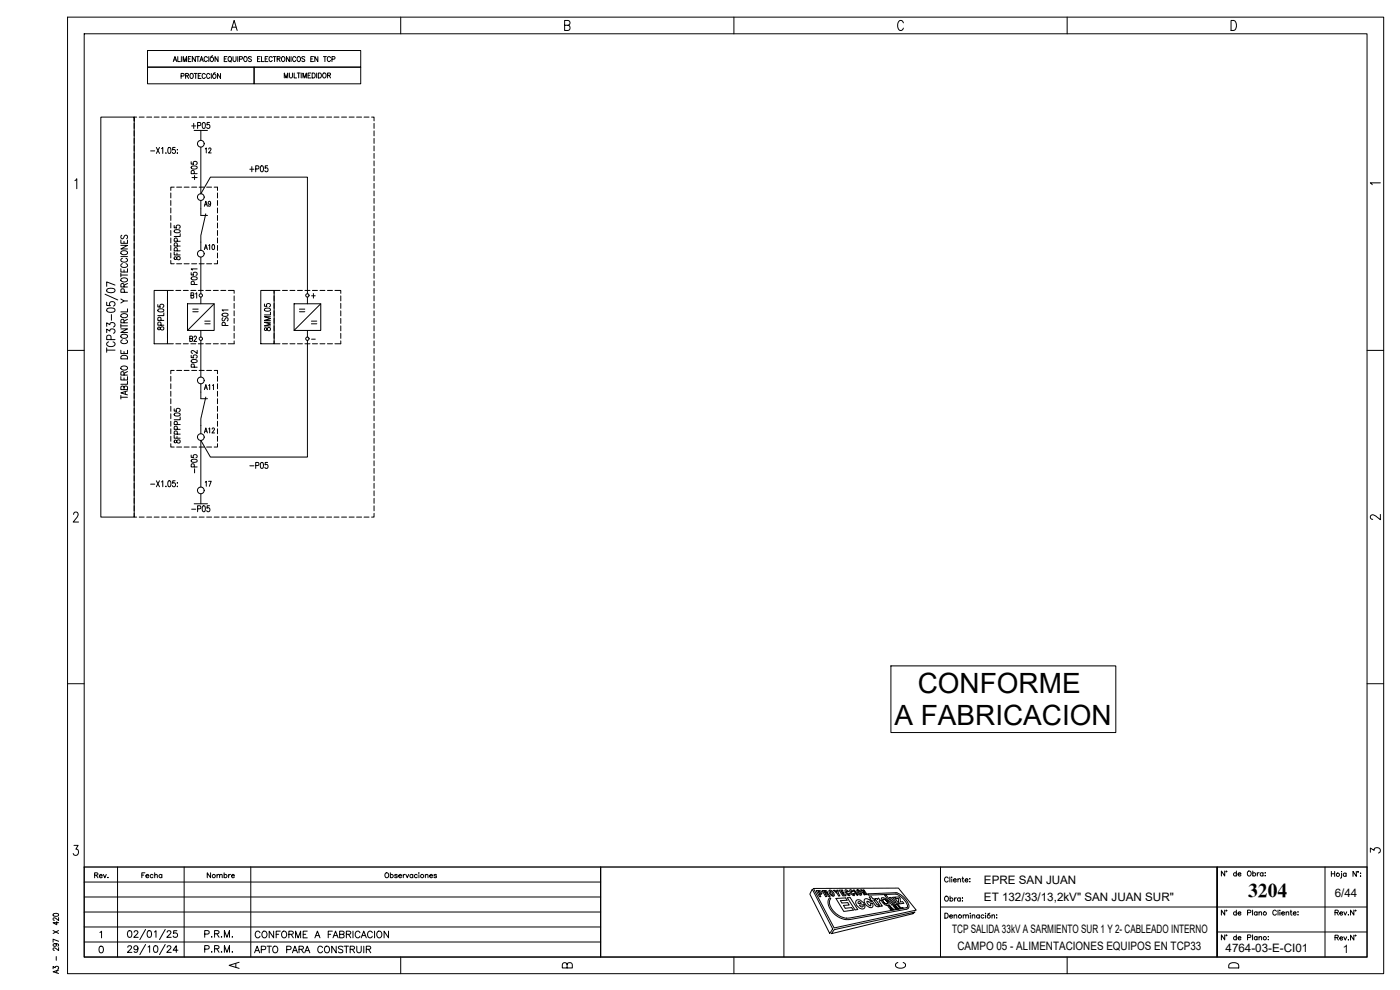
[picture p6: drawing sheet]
<svg xmlns="http://www.w3.org/2000/svg" width="420mm" height="297mm" viewBox="0 0 420 297" stroke-linecap="round" stroke-linejoin="round" font-family="sans-serif">
<defs><g id="words">
<g font-size="8.4">
<text x="275.4" y="207.9">CONFORME</text>
<text x="268.4" y="217.5">A FABRICACION</text>
</g>
<text font-size="5.9" x="374.6" y="269.1">3204</text>
<g font-size="5.3">
<text x="74.1" y="52.9">+P05</text>
<text x="75.5" y="287.2">APTO PARA CONSTRUIR</text>
<text x="75.8" y="282.6">CONFORME A FABRICACION</text>
</g>
<g font-size="4.9">
<text x="56.8" y="39.9">+P05</text>
<text x="64.6" y="47.3" transform="rotate(-90 64.6 47.3)">12</text>
<text x="60.3" y="55" transform="rotate(-90 60.3 55)">+P05</text>
<text x="60.3" y="90.7" transform="rotate(-90 60.3 90.7)">B1</text>
<text x="56.1" y="103.7">B2</text>
<text x="60.3" y="111.5" transform="rotate(-90 60.3 111.5)">P052</text>
<text x="60.3" y="131.2">A12</text>
<text x="60.3" y="143.2" transform="rotate(-90 60.3 143.2)">-P05</text>
<text x="74.1" y="141.8">-P05</text>
<text x="56.8" y="154.9">-P05</text>
<text x="410.3" y="157.3">2</text>
<text x="410.3" y="257.2">3</text>
<text x="67.7" y="291.7">A</text>
<text x="167.9" y="291.7">B</text>
<text x="267.8" y="291.7">C</text>
<text x="367.9" y="291.7">D</text>
</g>
<g font-size="4.4">
<text x="60.3" y="63.1">A9</text>
<text x="60.3" y="76.2">A10</text>
<text x="60.3" y="118.2">A11</text>
<text x="60.7" y="147.1">17</text>
<text x="27.5" y="264.6">Rev.</text>
<text x="41.6" y="264.6">Fecha</text>
<text x="61.4" y="264.6">Nombre</text>
</g>
<g font-size="3.5">
<text x="410.3" y="56.8">1</text>
<text x="295.3" y="265.3">EPRE SAN JUAN</text>
<text x="400.6" y="269.1">6/44</text>
<text x="295.3" y="270.3">ET 132/33/13,2kV&quot; SAN JUAN SUR&quot;</text>
<text x="285.8" y="279.8">TCP SALIDA 33kV A SARMIENTO SUR 1 Y 2- CABLEADO INTERNO</text>
<text x="287.4" y="284.9">CAMPO 05 - ALIMENTACIONES EQUIPOS EN TCP33</text>
<text x="367.8" y="285.7">4764-03-E-CI01</text>
<text x="403" y="285.9">1</text>
</g>
<text font-size="2.6" x="92.8" y="103">-</text>
</g></defs>
<!-- layer: 0 -->
<g fill="none" stroke="#000" stroke-width=".3">
<path d="M20.3 5.1h395v287h-395zM25.3 10.1h385v277h-385zM69.4 9.1l.9-3 .9 3M69.7 8.1h1.1M120.3 5.1v5M169.5 7.6h1a.73 .73 0 0 0 .6-.7 .73 .73 0 0 0-.6-.8h-1v3h1a.81 .81 0 0 0 .6-.7 .81 .81 0 0 0-.6-.8M220.3 5.1v5M271.1 6.9a.8 .8 0 0 0-1.2-.6 2 2 0 0 0 .2 2.8 .86 .86 0 0 0 1-.7M320.3 5.1v5M369.5 6.1h.8a1.76 1.76 0 0 1 0 3h-.8zM40.3 37v1.5M40.3 39.3v1.5"/>
<path d="M41 35.1h-.7v120.1h-10v-120.1h10v1.2M41.8 35.1h1.5M44 35.1h1.5M46.3 35.1h1.5M48.5 35.1h1.5M50.8 35.1h1.5M53 35.1h1.5M60.3 39.1v3M66.5 35.1h1.5M68.8 35.1h1.5M71 35.1h1.5M73.3 35.1h1.5"/>
<path d="M75.5 35.1h1.5M77.8 35.1h1.5M80 35.1h1.5M82.3 35.1h1.5M84.5 35.1h1.5M86.8 35.1h1.5M89 35.1h1.5M91.3 35.1h1.5M93.5 35.1h1.5M95.8 35.1h1.5M98 35.1h1.5M100.3 35.1h1.5"/>
<path d="M102.5 35.1h1.5M104.8 35.1h1.5M107 35.1h1.5M109.3 35.1h1.5M111.5 35.1h.8v1.2M112.3 37v1.5M112.3 39.3v1.5M22.5 54.2l.5-.6v3M40.3 41.5v1.5M40.3 43.8v1.5M40.3 46v1.5M40.3 48.3v1.5"/>
<path d="M40.3 50.5v1.5M40.3 52.8v1.5M40.3 55v1.5M40.3 57.3v1.5M40.3 59.5v1.5M45.2 45.3h1.2M46.9 44.2l1 1.8M47.9 44.2l-1 1.8M48.5 44.6l.3-.4v1.8M49.8 45.9v.1zM50.6 44.3l.3-.1a1.08 1.08 0 0 1-.1 1.8l-.5-.7zM51.3 57.9v1.5"/>
<path d="M52.3 56.2h-1v1M52.5 44.2h-.6l-.1 .8a.53 .53 0 0 1 .8 0 .53 .53 0 0 1-.1 .8 .53 .53 0 0 1-.8-.1M53 56.2h1.5M53.2 44.9v.1zM53.2 45.9v.1zM60.3 44.2v13.9l2.9-5h29.1v35M62 56.2h1.5M64.3 56.2h1v1M65.3 57.9v1.5M112.3 41.5v1.5M112.3 43.8v1.5M112.3 46v1.5"/>
<path d="M112.3 48.3v1.5M112.3 50.5v1.5M112.3 52.8v1.5M112.3 55v1.5M112.3 57.3v1.5M112.3 59.5v1.5M40.3 61.8v1.5M40.3 64v1.5M40.3 66.3v1.5M40.3 68.5v1.5M40.3 70.8v1.5M40.3 73v1.5"/>
<path d="M40.3 75.3v1.5M40.3 77.5v1.5M40.3 79.8v1.5M51.3 78.1v1h1M51.3 60.2v1.4M51.3 62.4v1.5M51.3 64.6v1.5M51.3 66.9v1.5M51.3 69.2v1.5M51.3 71.4v1.5M51.3 73.6v1.5M51.3 75.9v1.5"/>
<path d="M52.3 75.6v.9h1.8M52.3 67.6v.7l.7 .1a.53 .53 0 0 1 .1-.8 .53 .53 0 0 1 .7 .1 .53 .53 0 0 1-.1 .8M52.4 77.1v.7h.5a.66 .66 0 0 1 .4-.7 .66 .66 0 0 1 .8 .2 .57 .57 0 0 1-.6 .7 .57 .57 0 0 1-.5-.7zM52.4 69.1l.9-.2 .8 .4a1 1 0 0 1-.9 .6 1 1 0 0 1-.9-.6zM53 79.1h1.5M53.1 75.9v.6M53.2 75.3l-.1-.9h-.7l-.1 .9h1.8M53.2 73.8l-.1-.8h-.7l-.1 .8h1.8M53.2 72.4l-.1-.8h-.7l-.1 .8h1.8M54.1 70.1v.9h-1.8M55.3 79.1h1.5M57.5 79.1h1.5"/>
<path d="M59.8 79.1h1.5M60.3 77.2v10.9M61.8 64.2l-1.5 6.5v1.9M62 79.1h1.5M65.3 78.1v1h-1M65.3 64.6v1.5M65.3 66.9v1.5M65.3 69.2v1.5M112.3 61.8v1.5M112.3 64v1.5M112.3 66.3v1.5M112.3 68.5v1.5"/>
<path d="M112.3 70.8v1.5M112.3 73v1.5M112.3 75.3v1.5M112.3 77.5v1.5M112.3 79.8v1.5M31.5 88.3l3.8 1.7M32 99.8v-1l1 .5a.73 .73 0 0 1 1.1-.6 .73 .73 0 0 1 0 1.3M32 97.9v-1l1 .5a.74 .74 0 0 1 1.1-.6 .74 .74 0 0 1 0 1.3M32 90.7v.9l1.1 .1a.76 .76 0 0 1 .1-1 .76 .76 0 0 1 1 0 .76 .76 0 0 1 .1 1l-.2 .1M32.1 92.7l1-.3a1.16 1.16 0 0 1 1.4 .6v.2a1.63 1.63 0 0 1-2.5 0zM32.1 86.8l1-.3a1.16 1.16 0 0 1 1.4 .6v.1a1.63 1.63 0 0 1-2.5 0zM33.4 94.4v1.7"/>
<path d="M34.5 85.5l-2.5-.9v1.3M40.3 82v1.5M40.3 84.3v1.5M40.3 86.5v1.5M40.3 88.8v1.5M40.3 91v1.5M40.3 93.3v1.5M40.3 95.5v1.5M40.3 97.8v1.5M46.3 87.1h4v16h-4zM47.4 91.4v.7l.7 .1a.53 .53 0 0 1 .1-.8 .53 .53 0 0 1 .7 .1 .53 .53 0 0 1-.1 .7M47.4 98.2v.7h.6a.66 .66 0 0 1 .4-.8 .66 .66 0 0 1 .8 .3 .57 .57 0 0 1-.6 .7 .57 .57 0 0 1-.5-.8z"/>
<path d="M47.4 92.9l1-.3 .8 .4a1 1 0 0 1-.9 .6 1 1 0 0 1-.9-.6zM48.3 97.6l-.1-.8h-.8v.8h1.8M48.3 96.1l-.1-.8h-.8v.8h1.8M49.2 93.9v.8h-1.8M50.3 88.8v1.5M50.3 91v1.5M50.3 93.3v1.5M50.3 95.5v1.5M50.3 97.8v1.5M52 87.1h-1.7v.9M52.8 87.1h1.5M56.3 91.1h8v8h-8z"/>
<path d="M57.4 81.8v.7l.7 .1a.53 .53 0 0 1 .1-.8 .53 .53 0 0 1 .7 0 .53 .53 0 0 1-.1 .8M57.5 83.2l.9-.2 .8 .4a1 1 0 0 1-.9 .6 1 1 0 0 1-.9-.6zM58.3 85.4l-.1-.9h-.7l-.1 .9h1.8M59.2 80.7h-1.8l.3 .3M61.8 87.1h1.5M64 87.1h1.5M66.3 87.1h1.5M66.7 94.2l1-.2 .7 .4a1 1 0 0 1-.9 .5 1 1 0 0 1-.9-.5zM66.9 95.3l-.3 .4 .3 .6 .4-.1 .6-.9 .5 .4-.2 .6M67.6 97.7l-.1-.9h-.8l-.1 .9h1.8M68.4 93h-1.8l.4 .3M68.5 87.1h1.8v.9"/>
<path d="M70.3 88.8v1.5M70.3 91v1.5M70.3 93.3v1.5M70.3 95.5v1.5M70.3 97.8v1.5M78.3 87.1h4v16h-4zM79.4 91.2v.7h.7a.54 .54 0 0 1 .1-.7 .54 .54 0 0 1 .8 .1 .54 .54 0 0 1-.2 .7M79.5 98.4v.7h.5a.66 .66 0 0 1 .4-.7 .66 .66 0 0 1 .8 .2 .58 .58 0 0 1-.6 .7 .58 .58 0 0 1-.6-.8zM79.5 92.6l.9-.2 .4 .1 .4 .4a1.02 1.02 0 0 1-1.8 0zM81.2 96.7h-1.8l1.8 .5-1.8 .6h1.8M81.2 95h-1.8l1.8 .6-1.8 .5h1.8M81.2 93.7v.8h-1.8"/>
<path d="M82.3 88.8v1.5M82.3 91v1.5M82.3 93.3v1.5M82.3 95.5v1.5M82.3 97.8v1.5M84 87.1h-1.7v.9M84.8 87.1h1.5M87 87.1h1.5M88.3 91.1h8v8h-8zM89.3 87.1h1.5M91.5 87.1h1.5M92.3 89.2v1.9"/>
<path d="M92.3 99.1v2M93.5 88.8h1.1M93.8 87.1h1.5M94.1 88.1v1.4M96 87.1h1.5M98.3 87.1h1.5M100.5 87.1h1.8v.9M102.3 88.8v1.5M102.3 91v1.5M102.3 93.3v1.5M102.3 95.5v1.5M102.3 97.8v1.5"/>
<path d="M112.3 82v1.5M112.3 84.3v1.5M112.3 86.5v1.5M112.3 88.8v1.5M112.3 91v1.5M112.3 93.3v1.5M112.3 95.5v1.5M112.3 97.8v1.5M20.3 105.1h5M32 105.1h2.5M32 104.4v1.3M32.6 102.6a.73 .73 0 0 0-.6 .9 .73 .73 0 0 0 1 .5h.6a.73 .73 0 0 0 .9-.5 .73 .73 0 0 0-.6-.9"/>
<path d="M33.3 101.9l-.1-1.1-.4-.2-.7 .2-.1 1.1h2.5M40.3 100v1.5M40.3 102.3v1.5M40.3 104.5v1.5M40.3 106.8v1.5M40.3 109v1.5M40.3 111.3v1.5M40.3 113.5v1.5M40.3 115.8v1.5M40.3 118v1.5M50.3 102.3v.8h1.7M50.3 100v1.5"/>
<path d="M51.3 112.9v1.5M51.3 115.1v1.5M51.3 117.4v1.5M51.3 119.6v1.5M52.3 111.1h-1v1M52.8 103.1h1.5M53 111.1h1.5M60.3 102.2v10.9M61.8 119.1l-1.5 6.5v2M61.8 103.1h1.5M62 111.1h1.5M64 103.1h1.5"/>
<path d="M64.3 111.1h1v1M65.3 112.9v1.5M65.3 119.6v1.5M66.3 103.1h1.5M70.3 100v1.5M70.3 102.3v.8h-1.8M82.3 102.3v.8h1.7M82.3 100v1.5M84.8 103.1h1.5M87 103.1h1.5M89.3 103.1h1.5M91.5 103.1h1.5"/>
<path d="M92.3 102.2v34.9h-29.1l-2.9-5v14M96 103.1h1.5M98.3 103.1h1.5M102.3 102.3v.8h-1.8M102.3 100v1.5M112.3 100v1.5M112.3 102.3v1.5M112.3 104.5v1.5M112.3 106.8v1.5M112.3 109v1.5M112.3 111.3v1.5M112.3 113.5v1.5"/>
<path d="M112.3 115.8v1.5M112.3 118v1.5M410.3 105.1h5M40.3 120.3v1.5M40.3 122.5v1.5M40.3 124.8v1.5M40.3 127v1.5M40.3 129.3v1.5M40.3 131.5v1.5M40.3 133.8v1.5M40.3 136v1.5M40.3 138.3v1.5"/>
<path d="M51.3 133.1v1h1M51.3 121.9v1.5M51.3 124.1v1.5M51.3 126.4v1.5M51.3 128.7v1.5M51.3 130.9v1.5M52.3 130.6v.9h1.8M52.3 122.7v.6l.7 .1a.53 .53 0 0 1 .1-.8 .53 .53 0 0 1 .7 .1 .53 .53 0 0 1-.1 .8M52.4 132.1v.7h.5a.66 .66 0 0 1 .4-.8 .66 .66 0 0 1 .8 .3 .58 .58 0 0 1-.6 .7 .58 .58 0 0 1-.5-.8l-.3-.2zM52.4 124.1l1.3-.1 .4 .4a1.08 1.08 0 0 1-1.8-.1zM53 134.1h1.5M53.1 131v.5"/>
<path d="M53.2 130.3l-.1-.9h-.7l-.1 .9h1.8M53.2 128.8l-.1-.8h-.7l-.1 .8h1.8M53.2 127.4l-.1-.8h-.7l-.1 .8h1.8M54.1 125.1v.8h-1.8M62 134.1h1.5M65.3 133.1v1h-1M65.3 121.9v1.5M65.3 124.1v1.5M112.3 120.3v1.5M112.3 122.5v1.5M112.3 124.8v1.5M112.3 127v1.5"/>
<path d="M112.3 129.3v1.5M112.3 131.5v1.5M112.3 133.8v1.5M112.3 136v1.5M112.3 138.3v1.5M22.1 154.3l.2-.5 .7-.2 .3 .3 .1 .6-1.4 2.1h1.6M40.3 154v1.2h.7M40.3 140.5v1.5M40.3 142.8v1.5M40.3 145v1.5M40.3 147.3v1.5M40.3 149.5v1.5"/>
<path d="M40.3 151.8v1.5M41.8 155.2h1.5M44 155.2h1.5M45.2 145.3h1.2M46.3 155.2h1.5M46.9 144.3l1 1.8M47.9 144.3l-1 1.8M48.5 144.6l.3-.3v1.8M48.5 155.2h1.5M49.8 145.9v.2zM50.6 144.3h.2a1 1 0 0 1 .5 .9 1 1 0 0 1-.5 .9l-.5-.8zM50.8 155.2h1.5"/>
<path d="M52.5 144.3h-.6l-.1 .7a.53 .53 0 0 1 .8 0 .53 .53 0 0 1-.1 .8 .53 .53 0 0 1-.8-.1M53 155.2h1.5M53.2 144.8v.2zM53.2 145.9v.2zM60.3 148.1v3.1M66.5 155.2h1.5M68.8 155.2h1.5M71 155.2h1.5M73.3 155.2h1.5M75.5 155.2h1.5M77.8 155.2h1.5M80 155.2h1.5"/>
<path d="M82.3 155.2h1.5M84.5 155.2h1.5M86.8 155.2h1.5M89 155.2h1.5M91.3 155.2h1.5M93.5 155.2h1.5M95.8 155.2h1.5M98 155.2h1.5M100.3 155.2h1.5M102.5 155.2h1.5M104.8 155.2h1.5M107 155.2h1.5"/>
<path d="M109.3 155.2h1.5M112.3 154v1.2h-.8M112.3 140.5v1.5M112.3 142.8v1.5M112.3 145v1.5M112.3 147.3v1.5M112.3 149.5v1.5M112.3 151.8v1.5M20.3 205.1h5M410.3 205.1h5M22.2 253.6h1.2l-.6 1.2a.88 .88 0 0 1 .7 1.3 .88 .88 0 0 1-1.5 0M120.3 287.1v5"/>
<path d="M220.3 287.1v5M320.3 287.1v5"/>
<circle cx="92.2" cy="88.6" r=".5"/>
<circle cx="92.2" cy="101.6" r=".5"/>
</g>
<!-- layer: TEXTOS -->
<g fill="none" stroke="#000" stroke-width=".3">
<path d="M44.3 15.2h64v5h-64zM52 18.5l.5-1.5 .5 1.5M52.2 18h.6M53.4 17v1.5h.7M54.4 17v1.5M55 18.5v-1.5l.5 1.5 .5-1.5v1.5M56.5 17.7h.5M57.3 17h-.8v1.5h.8M58.6 17v1.5l-.9-1.5v1.5M58.9 17h.9M59.4 17v1.5M60 18.5l.5-1.5 .5 1.5"/>
<path d="M60.2 18h.6M62.2 17.3a.5 .5 0 0 0-.6-.3 .5 .5 0 0 0-.4 .5v.4a.5 .5 0 0 0 .4 .6 .5 .5 0 0 0 .6-.4M62.7 17v1.5M63.8 16.7l-.5 .3M65.4 17v1.5l-.9-1.5v1.5M67.3 17.7h.5M68.1 17h-.8v1.5h.8M68.7 17h.1a.71 .71 0 0 1 .7 .8 .71 .71 0 0 1-.8 .6l-.3-.5zM69 18.2l.4 .4M69.9 17v1l.4 .5 .5-.3v-1.2M71.3 17v1.5M71.9 17.8l.7-.1 .1-.6-.8-.1v1.5"/>
<path d="M73.4 17a.69 .69 0 0 1 .8 .7 .69 .69 0 0 1-.8 .7l-.3-.5zM75.5 17.2l-.4-.2-.5 .2 .1 .3 .6 .3 .2 .4-.4 .3-.5-.3M77.3 17.7h.5M78.1 17h-.8v1.5h.8M78.5 17v1.5h.8M79.6 17.7h.5M80.4 17h-.8v1.5h.8M81.7 17.3a.49 .49 0 0 0-.6-.3 .49 .49 0 0 0-.4 .5v.4a.49 .49 0 0 0 .4 .6 .49 .49 0 0 0 .6-.4M82 17h.9M82.4 17v1.5M83.2 17.7l.7-.1 .1-.5-.8-.1v1.5M83.6 17.7l.5 .8"/>
<path d="M84.7 17h.2a.71 .71 0 0 1 .6 .8 .71 .71 0 0 1-.8 .6l-.2-.5zM86.8 17v1.5l-.8-1.5v1.5M87.3 17v1.5M88.8 17.3a.49 .49 0 0 0-.6-.3 .49 .49 0 0 0-.4 .5v.4a.49 .49 0 0 0 .4 .6 .49 .49 0 0 0 .6-.4M89.3 17.2l.2-.2a.71 .71 0 0 1 .7 .8 .71 .71 0 0 1-.8 .6l-.3-.5zM91.5 17.2l-.3-.2-.6 .2 .1 .3 .7 .4-.1 .5-.4 .1-.3-.3M93.3 17.7h.5M94.1 17h-.8v1.5h.8M95.4 17v1.5l-.9-1.5v1.5M97.1 17h.9M97.5 17v1.5M99.2 17.3a.49 .49 0 0 0-.6-.3 .49 .49 0 0 0-.4 .5v.4a.49 .49 0 0 0 .4 .6 .49 .49 0 0 0 .6-.4"/>
<path d="M99.6 17.8l.8-.1 .1-.6-.9-.1v1.5M44.3 20.2h32v4.9h-32zM54.3 22.8h.8l.1-.6-.9-.2v1.5M55.7 22.8l.8-.1v-.5l-.8-.2v1.5M56.1 22.8l.5 .7M57.1 22.2l.3-.2a.72 .72 0 0 1 .6 .8 .72 .72 0 0 1-.8 .7l-.2-.5zM58.3 22h.9M58.7 22v1.5M59.5 22.8h.5M60.3 22h-.8v1.5h.8M61.6 22.4a.49 .49 0 0 0-.6-.4 .49 .49 0 0 0-.3 .6v.4a.49 .49 0 0 0 .3 .5 .49 .49 0 0 0 .6-.3M63 22.4a.49 .49 0 0 0-.6-.4 .49 .49 0 0 0-.4 .6v.4a.49 .49 0 0 0 .4 .5 .49 .49 0 0 0 .6-.3"/>
<path d="M63.4 22v1.5M64.6 21.8l-.5 .2M66.2 22v1.5l-.9-1.5v1.5M76.3 20.2h32v4.9h-32zM85.3 23.4v-1.5l.5 1.5 .6-1.5v1.5M86.9 21.9v1.1l.3 .4 .5-.2 .1-1.3M88.3 21.9v1.5h.7M89.2 21.9h.9M89.6 21.9v1.5M90.4 21.9v1.5M90.9 23.4v-1.5l.5 1.5 .5-1.5v1.5M92.4 22.6h.6"/>
<path d="M93.3 21.9h-.9v1.5h.9M93.7 21.9a.76 .76 0 0 1 .9 .7 .76 .76 0 0 1-.9 .8zM95 21.9v1.5M95.5 21.9a.76 .76 0 0 1 1 .7 .76 .76 0 0 1-1 .8zM97.1 22a.69 .69 0 0 1 .8 .6 .69 .69 0 0 1-.8 .7l-.3-.5zM98.3 22.6l.8-.1v-.5l-.8-.1v1.5M98.8 22.6l.4 .8M36.3 73.6h2l-2 1.1h2M36.3 72v1h2v-1M36.3 77h2M36.4 75.5a1.14 1.14 0 0 1 1.9 .5 1.11 1.11 0 0 1-1.1 .5 1.11 1.11 0 0 1-.9-.8zM36.5 70.6l-.2 .4 .2 .6 .5-.1 .7-.9h.3l.3 .4-.3 .6"/>
<path d="M36.7 79.1a.59 .59 0 0 0-.4 .7 .59 .59 0 0 0 .7 .4h.5a.59 .59 0 0 0 .8-.4 .59 .59 0 0 0-.5-.7M36.7 77.5a.59 .59 0 0 0-.4 .7 .59 .59 0 0 0 .7 .5h.5a.59 .59 0 0 0 .8-.5 .59 .59 0 0 0-.5-.7M37.2 72.4v.6M36.3 98.7h2l-2 1.1h2M36.3 80.6v1h2v-1M36.3 82v1.1M36.3 97.2v1.1M36.3 97.8h2M36.3 89.7l.9 .6M36.3 82.5h2M36.4 94.4a1.12 1.12 0 0 1 1.9 .5 1.1 1.1 0 0 1-1.1 .5 1.1 1.1 0 0 1-.9-.8zM36.4 83.7a1.14 1.14 0 0 1 1.9 .4 1.1 1.1 0 0 1-1.1 .5 1.1 1.1 0 0 1-.9-.8z"/>
<path d="M37.2 96.9l-.1-1h-.7l-.1 1h2M37.2 86.1l-.1-.9h-.7l-.1 .9h2M37.2 81v.6M37.3 87.7l-.1-.9h-.8l-.1 .9h2M38.3 92.7v.9h-2M38.3 90.3h-1.1l-.9 .6M38.3 95.8l-1.1 .5M38.3 85l-1.1 .6M36.3 113v1h2v-1M36.3 105.1v1h2v-1M36.3 119.2h2M36.3 118.6v1.1"/>
<path d="M36.4 110.1a1.14 1.14 0 0 1 1.9 .5 1.1 1.1 0 0 1-1.1 .5 1.1 1.1 0 0 1-.9-.8zM36.4 106.9a1.27 1.27 0 0 1 1.9 .2v.6h-2zM36.4 100.6a1.14 1.14 0 0 1 1.9 .4 1.1 1.1 0 0 1-1.1 .5 1.1 1.1 0 0 1-.9-.7zM36.7 102a.59 .59 0 0 0-.4 .7 .59 .59 0 0 0 .7 .4h.5a.59 .59 0 0 0 .8-.4 .59 .59 0 0 0-.5-.7M37.2 116.2l.4-.4 .5 .1 .2 .3v.7h-2l.1-.9h.7l.1 .9M37.2 112.5l-.1-.9h-.7l-.1 .9h2M37.2 105.5v.6M37.2 113.4v.6M37.6 117.5v.8M38.3 117.3l-2 .6 2 .6M38.3 114.4v.9h-2M38.3 111.5l-1.1 .5"/>
<path d="M15.9 279.2l1.7 .9M16 274.2l.9-.2 .7 .4a.92 .92 0 0 1-.8 .5 .92 .92 0 0 1-.9-.5zM17 276.5v1l-1.1-.7h1.7M17.6 275.3v.9l-1.2-.8-.5 .2 .1 .4 .3 .1M17.6 279.2l-1.7 .9M30 279.8l.5-.4v2M38.5 279.3h.5a1.14 1.14 0 0 1 0 1.9h-.2a1.26 1.26 0 0 1-.3-1.9zM40.3 279.7l.1-.4h.6l.4 .5-1.3 1.4h1.4M43.7 278.9l-1.7 3M44.4 279.3h.5a1.14 1.14 0 0 1 0 1.9h-.2a1.26 1.26 0 0 1-.3-1.9zM46.3 279.6l.5-.3v1.9M49.6 278.9l-1.7 3"/>
<path d="M50.2 279.7l.1-.4h.6l.4 .5-1.2 1.4h1.3M53.1 279.3h-1v.8a.7 .7 0 0 1 1 0 .7 .7 0 0 1-.1 1.1 .7 .7 0 0 1-1-.3M15.9 290.7v-.7l.7 .4a.49 .49 0 0 1 .7-.4 .49 .49 0 0 1 0 .8M16.5 283.1l.4 .2a.45 .45 0 0 1-.5 .7 .45 .45 0 0 1-.2-.8l1.3 .1 .1 .3-.3 .3M16.9 287v1.1M17 291.3v.6M17.6 291.1l-1.7 .5 1.7 .5M17.6 284.3v.9l-1.2-.8-.5 .2 .1 .4 .3 .2M17.6 282.4l-1.7-.6v.9M30 284a.63 .63 0 0 1 .9 .3l.1 .5a.87 .87 0 0 1-.7 1.1 1.29 1.29 0 0 1-.3-1.9zM38.3 284.2l.2-.4h.6l.4 .5-1.3 1.5h1.4M41.4 284.4a.63 .63 0 0 1-.8 .6 .63 .63 0 0 1-.3-1 .63 .63 0 0 1 1 0l.1 .4a.96 .96 0 0 1-.8 1.4l-.3-.3"/>
<path d="M43.7 283.4l-1.7 3M44.4 284.1l.5-.3v2M46.3 283.8h.5a1.14 1.14 0 0 1 0 2h-.2a1.26 1.26 0 0 1-.3-2zM49.6 283.4l-1.7 3M50.2 284.2l.1-.4h.6l.4 .5-1.2 1.5h1.3M53.4 285.1h-1.4l.9-1.3v2M61.4 284.8l1.2-.1 .2-.3-.1-.5-1.3-.2v2M61.4 280.3l1.2-.1 .2-.3-.1-.5-1.3-.2v2M63.5 285.6h.1zM63.5 281.1h.1zM64.4 284.7l1.1-.1 .2-.5-.5-.4h-.8v2M64.4 280.2l1.1-.1 .2-.5-.5-.4h-.8v2"/>
<path d="M65.1 284.7l.6 1M65.1 280.2l.6 1M66.4 285.6h.2zM66.4 281.1h.2zM67.3 285.7v-2l.8 2 .8-2v2M67.3 281.2v-2l.8 2 .8-2v2M69.6 285.6h.2zM69.6 281.1h.2z"/>
<circle cx="63.6" cy="17.7" r=".64"/>
<circle cx="64.3" cy="22.8" r=".64"/>
</g>
<!-- layer: TextoComponente -->
<path d="M57.9 93.5h1.6M57.9 92.8h1.6M61.5 96.4h1.6M61.5 97.2h1.6M64.3 91.1l-8 8M89.9 93.5h1.6M89.9 92.8h1.6M93.5 96.4h1.6M93.5 97.2h1.6M96.3 91.1l-8 8" fill="none" stroke="#000" stroke-width=".3"/>
<!-- layer: rotulo -->
<path d="M25.3 260.1h385" fill="none" stroke="#000" stroke-width=".4"/>
<g fill="none" stroke="#000" stroke-width=".3">
<path d="M25.3 260.1v27h385v-27M25.3 278.1h155M25.3 273.6h155M25.3 269.1h155M25.3 264.6h155M35.3 260.1v27M55.3 260.1v27M75.3 260.1v27M117.2 262.6a.48 .48 0 0 1 .7-.1 .48 .48 0 0 1 0 .7 .48 .48 0 0 1-.7-.1M117.2 261.9v1.5M119.2 262.6l-.3-.2-.5 .2 .8 .3v.4l-.8-.2M119.6 262.8h.9a.5 .5 0 0 0-.8-.2 .5 .5 0 0 0 0 .8 .5 .5 0 0 0 .8-.3"/>
<path d="M121 262.4v1M121.6 262.4l-.6 .4M121.8 262.4l.4 1 .5-1M123.9 262.6a.48 .48 0 0 0-.7-.1 .48 .48 0 0 0 0 .7 .48 .48 0 0 0 .7-.1M123.9 262.4v1M125.2 262.6a.48 .48 0 0 0-.7-.1 .48 .48 0 0 0 0 .7 .48 .48 0 0 0 .7-.1M125.7 261.9h.1M125.7 262.4v1M127.6 262.7l.4-.3h.4l.1 1M127.6 262.4v1M128.9 262.8h.9a.5 .5 0 0 0-.8-.2 .5 .5 0 0 0 0 .8 .5 .5 0 0 0 .8-.3M131 262.6l-.3-.2-.5 .2 .8 .3v.4l-.5 .1-.3-.3"/>
<path d="M180.3 260.1v27M235.3 260.1v27M243.8 266.8l6.1 11.9-.9 1.4-6-11.8zM244.1 266.6l25.5-.1 5.4 6.6-24.7 5.3zM245 267.2h1a.62 .62 0 0 1 .6 .4 .62 .62 0 0 1-.2 .7h-.5l.5 .7h-.5zM245.5 267.5h.5l.2 .5h-.4zM247.8 267.9l.2-.2-.2-.2-.6-.1 .4 .6h.2M248.2 268.3l-.5-.1 .5 .8h-.4M248.3 268.4l.4 .6h.4l-.8-.9-.2-.7-1.4-.2 1.1 1.8M248.9 267.1a1.38 1.38 0 0 1 1.4 1.8 1.38 1.38 0 0 1-1.4-1.8zM249.2 267.4l.6 .5 .2 .8-.6-.5zM250.2 267.1h.4l.6 .6-.1-.6h.4l.1 .9 .5 .8h-.4l-.4-.6z"/>
<path d="M250.4 278.9l24.2-5.3-.6 .6-24.5 5.9zM250.9 269.6l2.9-.2 .4 .7-2 .1 .5 .7 1.7-.1 .5 .7-1.8 .2 .6 .8 1.9-.2 .5 .8-2.9 .4zM251.8 267.1l1-.1 .2 .4h-.6l.3 .4 .5-.1 .2 .3h-.5l.2 .5 .6-.1 .2 .4h-.9zM254.1 275.5h.1M254.3 269.4l.8-.1 2.3 3.6-.8 .1zM254.7 268.1v.3l-.7-1.1 .4 .3 .2-.2-.8-.4a1.22 1.22 0 0 0 1 1.7l.3-.2-.1-.4h-.3M256.1 267h.3l1 1.6h-.3zM256.1 268.1v.3l-.8-1.1 .7 .1-.8-.5a1.22 1.22 0 0 0 1 1.8l.3-.2-.1-.4h-.3M257.2 267a1.26 1.26 0 0 1 1.3 1.6 1.26 1.26 0 0 1-1.3-1.6zM257.5 267.2l.5 .4 .2 .7-.5-.4zM257.6 271.1l.8-.1-.2-.3-.5-.2-.1 .6M258.3 267h.3l.9 .8-.5-.8h.3l.9 1.4h-.2l-.9-.7 .5 .8h-.2z"/>
<path d="M259.5 269.8a1.64 1.64 0 0 1 2.1 .8l-.8 .1-.5-.3a1 1 0 0 0 1 1.3l-.1-.6h.6a.78 .78 0 0 1-.4 1.2 2.13 2.13 0 0 1-1.9-2.5zM259.6 271.7a.86 .86 0 0 1-.4 1 .86 .86 0 0 1-1.1-.1l-1-1a.97 .97 0 0 1 0-1.5 .97 .97 0 0 1 1.4 .2l1 1.1-1.6 .2 .8 .5 .3-.3 .6-.1M262.7 271.6l.4 .4h.5M262.8 271.7l-1.1-1.5h-.3l-.4-.4h.3l-.4-.7h.6l.5 .6h.3l.3 .4-.3 .1 .9 1.2 .8 .6-.4 .1M264.2 270.2l-.3 .3 .9 1.4h-.6l-1.6-2.3h.6l.2 .2 .3-.3 .5 .7M264.6 269.5a1.83 1.83 0 0 1 2.1 2.1 1.83 1.83 0 0 1-2.1-2.1zM265 269.8h.5l.6 .5a.58 .58 0 0 1 0 1l-.9-.5-.3-.7zM265.5 268.6h.5l2.1 2.8-.5 .1zM266.5 271.8h.6l.2 .2h-.5l.8 .3 .3 .4v.4l-.6-.1-.3-.4h.5l-.6-.2zM266.9 269.3h.5l1 1.4 .5 .1-1-1.6h.4l1.5 2-.4 .1-.3-.3v.3l-.2 .1-.6-.3zM266.9 271.7h.1M268 272.8l.3 .2z"/>
<path d="M268.1 271.5l.7 .1 .2 .5 .6 .6-.3 .1-.6-.5 .4 .5-.2 .1-.9-1.2zM268.5 271.7h.1M268.5 271.7h-.3l.3 .4 .3-.1-.2-.3M268.6 269.2l1.2-.1 .3 .4 .1 1.1h.7l.3 .4-1.1 .2-.4-.6-.1-1h-.7zM268.8 268.2a5.2 5.2 0 0 1 3.5 3.9l-.4 .3-17.8 3.1M268.9 268.3l-8.3 .3-.2-.4 8.5-.4a5.6 5.6 0 0 1 3.9 4.1l-.2 .6M269.2 271.4l.3-.1 .8 1.1 .5 .1-.6 .1zM269.5 272.5l.4 .2zM270.7 272.3l.4 .2zM272.1 272.8l-16.8 3.1a6.1 6.1 0 0 1-6.8-5.7l.4-.9 .4 .2a3.2 3.2 0 0 0 1.1 4.1 6 6 0 0 0 3.7 1.9M272.6 272.5l-.5 .3M282.3 272.1h127.8"/>
<path d="M282.3 260.1v27M283.6 274h.4a.8 .8 0 0 1 .6 .7 .8 .8 0 0 1-.6 .8h-.4zM283.6 269.1l.2-.1a.67 .67 0 0 1 .8 .7 .67 .67 0 0 1-1 .5zM284.6 263.5a.56 .56 0 0 0-.7-.4 .56 .56 0 0 0-.4 .6v.4a.56 .56 0 0 0 .4 .5 .56 .56 0 0 0 .7-.3M285 274.9h.8a.48 .48 0 0 0-.5-.4 .48 .48 0 0 0-.4 .5 .48 .48 0 0 0 .4 .5l.5-.2M285.1 263.1v1.5M285.1 269.6a.48 .48 0 0 1 .7-.1 .48 .48 0 0 1 0 .7 .48 .48 0 0 1-.7 0M285.1 268.9v1.5M285.6 263.2h.1M285.6 263.7v.9M286.1 264.1h.9a.48 .48 0 0 0-.5-.4 .48 .48 0 0 0-.5 .5 .48 .48 0 0 0 .5 .4l.5-.2M286.3 274.8l.4-.3 .4 .1v.9"/>
<path d="M286.3 274.5v1M286.5 269.4v1M287.1 269.4l-.4 .1-.2 .3M287.5 263.9l.3-.3 .4 .1 .1 .9M287.5 263.6v1M288.2 269.6a.47 .47 0 0 0-.7-.1 .47 .47 0 0 0 0 .7 .47 .47 0 0 0 .7 0M288.2 269.4v1M288.7 263.6h.5M288.9 269.4h.1M288.9 270.3h.1M288.9 263.1v1.3l.4 .2M289.1 274.8l.3-.3 .4 .1v.9"/>
<path d="M289.1 274.5v1M289.6 264.1h.9a.48 .48 0 0 0-.5-.4 .48 .48 0 0 0-.5 .5 .48 .48 0 0 0 .5 .4l.5-.2M289.8 274.8l.4-.3 .4 .1v.9M291.1 264.5h.1M291.1 263.6h.1M291.1 274h.1M291.2 274.6v.9M291.8 274.8l.3-.3 .4 .1 .1 .9M291.8 274.5v1M293.9 274.7a.47 .47 0 0 0-.7-.1 .47 .47 0 0 0 0 .7 .47 .47 0 0 0 .7 0M293.9 274.5v1M295.3 274.7a.47 .47 0 0 0-.7-.1 .47 .47 0 0 0 0 .7 .47 .47 0 0 0 .7 0"/>
<path d="M295.7 274h.1M295.8 274.6v.9M297.1 274l-.7 .3M297.7 274.8l.4-.3 .3 .1 .1 .9M297.7 274.5v1M299.1 274.5h.1M299.1 275.3h.1M365.1 279.6h45M367.6 273.1v1.5l-1-1.5v1.5M367.6 261.3v1.5l-1-1.5v1.5M371 273.8a.47 .47 0 0 0-.7-.1 .47 .47 0 0 0 0 .7 .47 .47 0 0 0 .7 0M371 262.1a.47 .47 0 0 0-.7-.1 .47 .47 0 0 0 0 .7 .47 .47 0 0 0 .7-.1"/>
<path d="M371 261.3v1.5M371 273.1v1.5M371.6 274h.8a.51 .51 0 0 0-.8-.2 .51 .51 0 0 0 0 .8 .51 .51 0 0 0 .8-.2M371.6 262.3h.8a.51 .51 0 0 0-.8-.3 .51 .51 0 0 0 0 .9 .51 .51 0 0 0 .8-.3M374.4 273.9l.9-.1v-.6l-.9-.1v1.5M374.5 261.6a.66 .66 0 0 1 1 .5 .66 .66 0 0 1-1 .5zM375.9 273.1v1.5M376 262.1a.48 .48 0 0 1 .7-.1 .48 .48 0 0 1 0 .7 .48 .48 0 0 1-.7-.1M376 261.3v1.5M377.3 273.8a.47 .47 0 0 0-.7-.1 .47 .47 0 0 0 0 .7 .47 .47 0 0 0 .7 0M377.3 273.6v1M377.3 261.9v.9"/>
<path d="M377.8 273.9l.4-.3h.4v1M377.8 273.6v1M377.9 261.9h-.4l-.2 .4M379 262.1a.47 .47 0 0 0-.7-.1 .47 .47 0 0 0 0 .7 .47 .47 0 0 0 .7-.1M379 261.9v.9M379.7 261.9h.1M379.7 262.7h.1M383 273.4a.54 .54 0 0 0-.6-.3 .54 .54 0 0 0-.4 .5v.4a.54 .54 0 0 0 .4 .6 .54 .54 0 0 0 .6-.4M383.6 273.1v1.5M384.1 273.2h.1M384.1 273.6v1M384.6 274h.9a.48 .48 0 0 0-.7-.3 .48 .48 0 0 0-.2 .7 .48 .48 0 0 0 .7 .1l.2-.1"/>
<path d="M386 273.9l.3-.3h.4l.1 1M386 273.6v1M387.2 273.6h.5M387.4 273.1v1.2l.4 .3M388.1 274h.9a.49 .49 0 0 0-.7-.3 .49 .49 0 0 0-.2 .7 .49 .49 0 0 0 .7 .1l.2-.1M389.5 273.6h.1M389.5 274.4h.1M397.7 260.1v27M399.6 261.5v1.5M399.6 262.2h1M400.6 261.5v1.5M400.7 273.8l.8-.1 .1-.5-.9-.1v1.5"/>
<path d="M401.2 273.8l.5 .8M402.1 274h.8a.48 .48 0 0 0-.6-.3 .48 .48 0 0 0-.2 .7 .48 .48 0 0 0 .7 .1l.1-.1M402.6 261.5h.1M402.6 262v1.2l-.3 .3M403.3 273.6l.4 1 .5-1M404 262.2a.47 .47 0 0 0-.7-.1 .47 .47 0 0 0 0 .7 .47 .47 0 0 0 .7-.1M404 262v1M404.7 274.4h.1M406.3 273.1v1.5l-1-1.5v1.5M407 261.5v1.5l-.9-1.5v1.5M408.3 262h.1M408.3 262.8h.1"/>
<path d="M25.3 282.6h155M365.3 287.1v-27v27M367.6 280.5v1.5l-1-1.5v1.5M371 281.2a.47 .47 0 0 0-.7 0 .47 .47 0 0 0 0 .7 .47 .47 0 0 0 .7-.1M371 280.5v1.5M371.6 281.4h.8a.48 .48 0 0 0-.6-.3 .48 .48 0 0 0-.2 .7 .48 .48 0 0 0 .7 .1l.1-.1M374.4 281.3l.9-.1v-.6l-.9-.1v1.5M375.9 280.5v1.5M377.3 281.2a.47 .47 0 0 0-.7 0 .47 .47 0 0 0 0 .7 .47 .47 0 0 0 .7-.1M377.3 281v1M377.8 281.3l.4-.3 .4 .1v.9M377.8 281v1"/>
<path d="M380.6 281h.1M380.6 281.9h.1M400.7 281.3l.8-.1 .1-.5-.9-.1v1.5M401.2 281.3l.5 .8M402.1 281.5h.8a.48 .48 0 0 0-.6-.3 .48 .48 0 0 0-.2 .7 .48 .48 0 0 0 .7 .1l.1-.1M403.3 281.1l.4 1 .5-1M404.7 281.9h.1M406.3 280.6v1.5l-1-1.5v1.5"/>
<circle cx="116.1" cy="262.5" r=".69"/>
<circle cx="126.7" cy="262.8" r=".49"/>
<circle cx="288.1" cy="275" r=".49"/>
<circle cx="296.7" cy="275" r=".49"/>
<circle cx="368" cy="261.5" r=".14"/>
<circle cx="368" cy="273.2" r=".14"/>
<circle cx="379.6" cy="274.1" r=".49"/>
<circle cx="401.5" cy="262.4" r=".49"/>
<circle cx="406.8" cy="273.2" r=".14"/>
<circle cx="407.5" cy="261.6" r=".14"/>
<circle cx="368" cy="280.6" r=".14"/>
<circle cx="379.6" cy="281.5" r=".49"/>
<circle cx="406.8" cy="280.7" r=".14"/>
</g>
<!-- layer: TextoC interno -->
<path d="M267.4 199.8h67.5v20h-67.5z" fill="none" stroke="#000" stroke-width=".3"/>
<use href="#words"/>
</svg>
